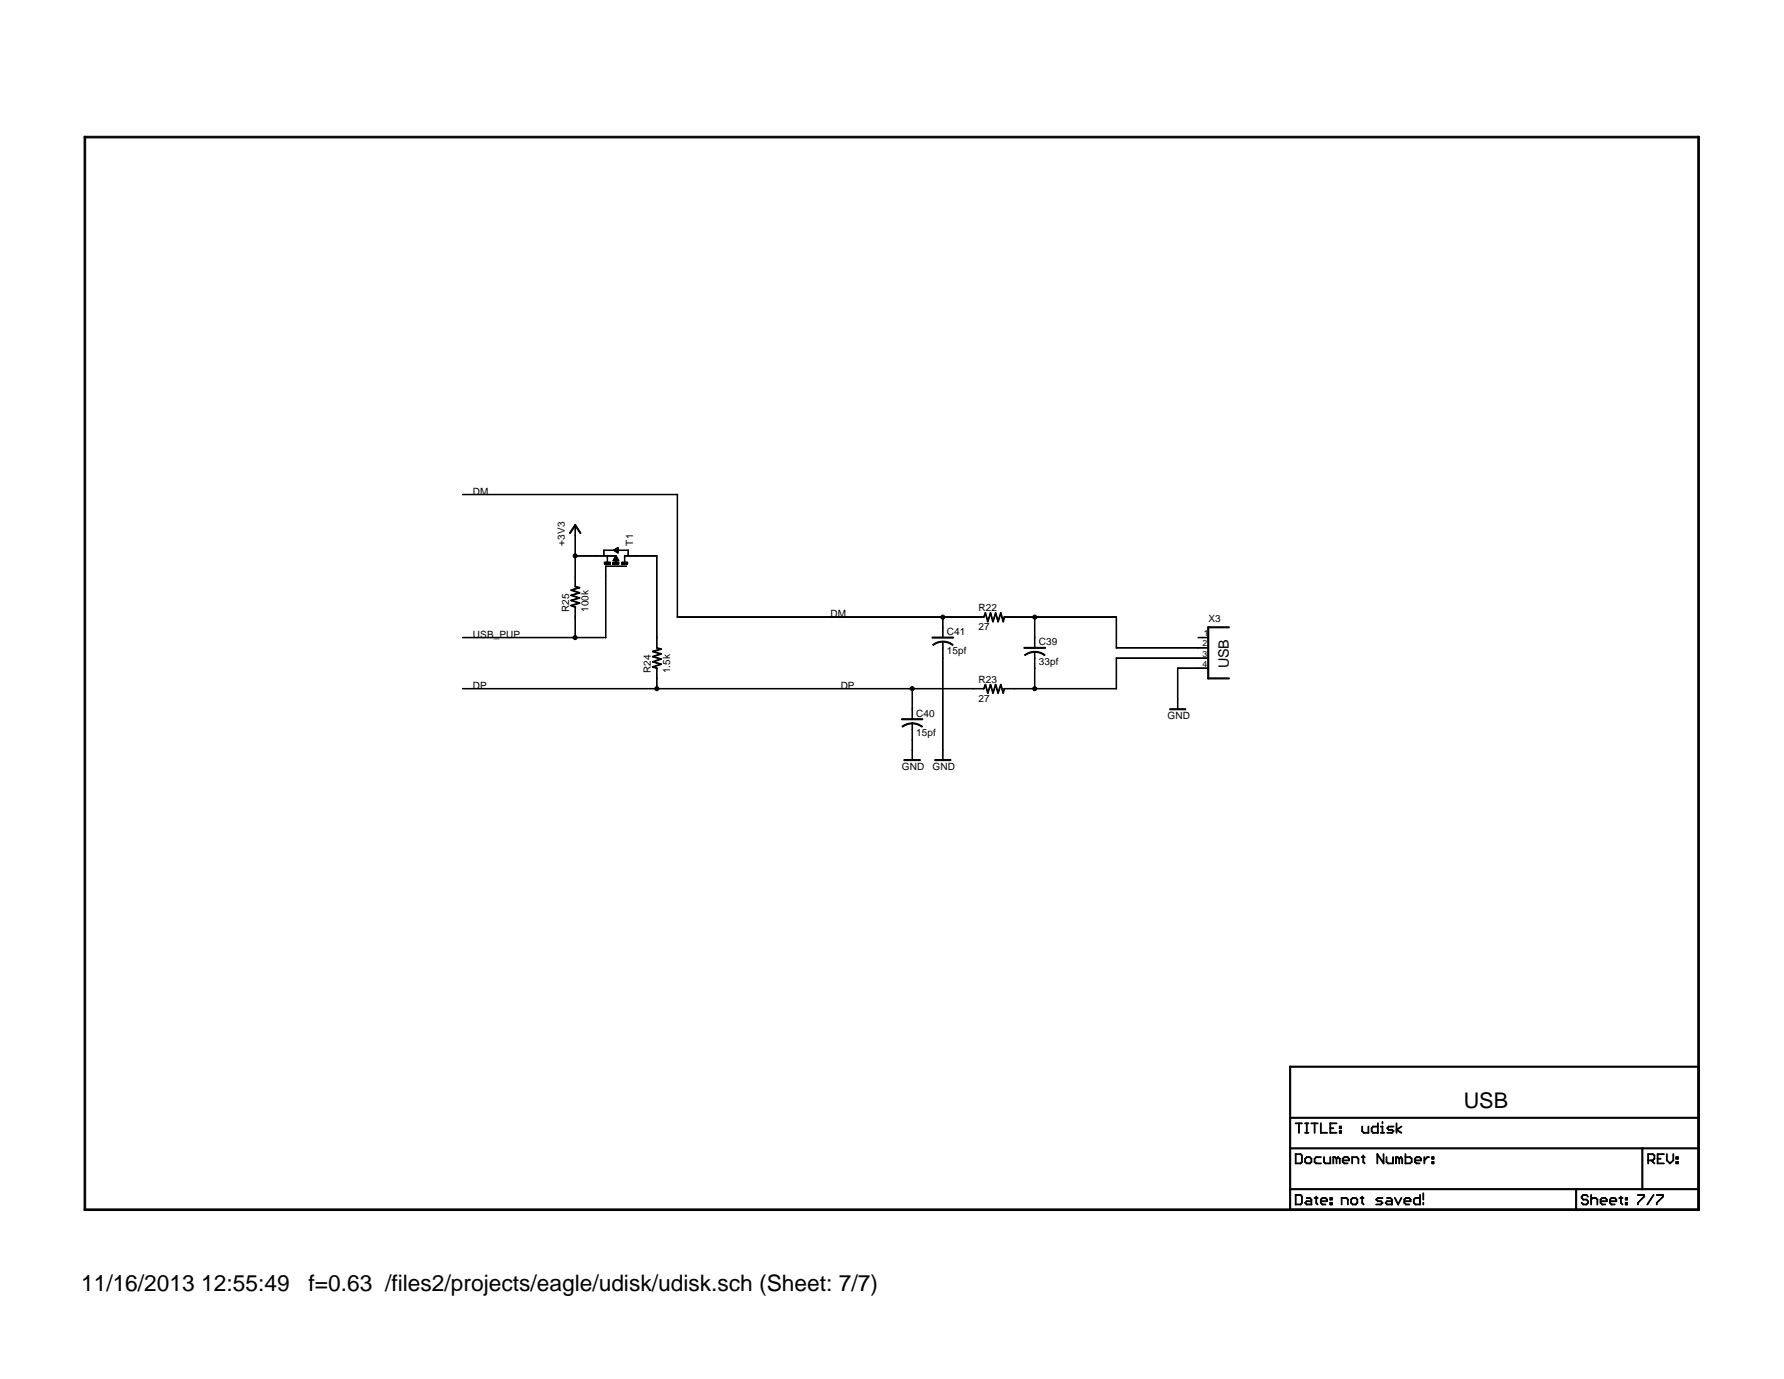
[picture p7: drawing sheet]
<svg xmlns="http://www.w3.org/2000/svg" width="279mm" height="216mm" viewBox="0 0 279 216" stroke-linecap="round" stroke-linejoin="round" font-family="sans-serif">
<defs><g id="words">
<g font-size="3.6">
<text x="12.7" y="202.2">11/16/2013 12:55:49</text>
<text x="48.3" y="202.2">f=0.63 /files2/projects/eagle/udisk/udisk.sch (Sheet: 7/7)</text>
</g>
<text font-size="3.4" x="229.2" y="173.4">USB</text>
<text font-size="2.2" x="192.4" y="104.6" transform="rotate(-90 192.4 104.6)">USB</text>
<g font-size="1.6">
<text x="74.1" y="77.4">DM</text>
<text x="88.5" y="85.4" transform="rotate(-90 88.5 85.4)">+3V3</text>
<text x="99.2" y="85.4" transform="rotate(-90 99.2 85.4)">T1</text>
<text x="89.1" y="95.8" transform="rotate(-90 89.1 95.8)">R25</text>
<text x="92.2" y="95.8" transform="rotate(-90 92.2 95.8)">100k</text>
<text x="153.3" y="95.7">R22</text>
<text x="74.1" y="99.8">USB_PUP</text>
<text x="130.1" y="96.6">DM</text>
<text x="148.3" y="99.4">C41</text>
<text x="153.3" y="98.7">27</text>
<text x="162.7" y="101">C39</text>
<text x="189.3" y="97.4">X3</text>
<text x="74.1" y="107.8">DP</text>
<text x="101.9" y="105.4" transform="rotate(-90 101.9 105.4)">R24</text>
<text x="105" y="105.4" transform="rotate(-90 105 105.4)">1.5k</text>
<text x="131.7" y="107.8">DP</text>
<text x="148.3" y="102.5">15pf</text>
<text x="153.3" y="106.9">R23</text>
<text x="162.7" y="104.1">33pf</text>
<text x="143.5" y="112.2">C40</text>
<text x="153.3" y="109.9">27</text>
<text x="182.9" y="112.6">GND</text>
<text x="143.5" y="115.3">15pf</text>
<text x="141.3" y="120.6">GND</text>
<text x="146.1" y="120.6">GND</text>
</g>
<g font-size="1.4">
<text x="188.3" y="101.2">2</text>
<text x="188.6" y="99.6">1</text>
<text x="188.3" y="104.4">4</text>
<text x="188.3" y="102.8">3</text>
</g>
</g></defs>
<g fill="#000">
<path d="M13.2 21.3h252.9v.2l-252.9 .1z" fill-rule="evenodd"/>
<path d="M72.5 77.4h33.6l-33.6 .1z" fill-rule="evenodd"/>
<path d="M90 82.2h.2l-1 1.3v-.1z" fill-rule="evenodd"/>
<path d="M90.1 87v3.3z" fill-rule="evenodd"/>
<path d="M90 83.8h.1v3.3z" fill-rule="evenodd"/>
<path d="M72.5 99.8h17.6l-17.6 .1z" fill-rule="evenodd"/>
<path d="M90.1 96.6v3.3z" fill-rule="evenodd"/>
<path d="M90 90.2h.1v1.7z" fill-rule="evenodd"/>
<path d="M90.1 95v1.6z" fill-rule="evenodd"/>
<path d="M90 82.2h.1v1.7z" fill-rule="evenodd"/>
<path d="M89.4 94.8l.8 .3z" fill-rule="evenodd"/>
<path d="M89.4 94.8l1.4-.4-1.3 .5z" fill-rule="evenodd"/>
<path d="M89.4 94l1.4 .5z" fill-rule="evenodd"/>
<path d="M89.4 94l1.4-.4-1.3 .5z" fill-rule="evenodd"/>
<path d="M89.4 93.2l1.4 .4z" fill-rule="evenodd"/>
<path d="M89.4 93.1l1.4-.3-1.3 .5z" fill-rule="evenodd"/>
<path d="M89.4 92.4l1.4 .4z" fill-rule="evenodd"/>
<path d="M89.4 92.4l1.4-.4-1.3 .5z" fill-rule="evenodd"/>
<path d="M90.1 91.8l.7 .2-.7-.1z" fill-rule="evenodd"/>
<path d="M90.1 82.1l.9 1.3-.1 .1-.9-1.3z" fill-rule="evenodd"/>
<path d="M90.1 87l3.2 .1h-3.2z" fill-rule="evenodd"/>
<path d="M94.5 86.1h.1v1z" fill-rule="evenodd"/>
<path d="M94.6 88h1v.3h-1z" fill-rule="evenodd"/>
<path d="M90.1 99.8h4.8l-4.8 .1z" fill-rule="evenodd"/>
<path d="M94.8 90.2h.1v9.7z" fill-rule="evenodd"/>
<path d="M93.2 87l1.7 .1z" fill-rule="evenodd"/>
<path d="M94.8 88.6h.1v1.7z" fill-rule="evenodd"/>
<path d="M95.1 87v1z" fill-rule="evenodd"/>
<path d="M94.9 87l.3 .1h-.3z" fill-rule="evenodd"/>
<path d="M96 88h1v.3h-1z" fill-rule="evenodd"/>
<path d="M96.5 87.1l-.5 .7z" fill-rule="evenodd"/>
<path d="M94.5 86.1l1.7 .1z" fill-rule="evenodd"/>
<path d="M96.5 87v1.1z" fill-rule="evenodd"/>
<path d="M95.1 87l1.4 .1h-1.4z" fill-rule="evenodd"/>
<path d="M96.4 87.1l.2 .1z" fill-rule="evenodd"/>
<path d="M96.3 87.3h.3z" fill-rule="evenodd"/>
<path d="M96.4 87.2h.2z" fill-rule="evenodd"/>
<path d="M96.3 87.3l.3 .1z" fill-rule="evenodd"/>
<path d="M96.2 87.4h.5l-.5 .1z" fill-rule="evenodd"/>
<path d="M96.2 87.4l.5 .1z" fill-rule="evenodd"/>
<path d="M96.2 87.5l.6 .1z" fill-rule="evenodd"/>
<path d="M96.1 87.6h.7z" fill-rule="evenodd"/>
<path d="M96.1 86.1l.7 .4z" fill-rule="evenodd"/>
<path d="M96.7 85.7h.1v.9z" fill-rule="evenodd"/>
<path d="M96.1 86.1l.7-.4-.6 .5z" fill-rule="evenodd"/>
<path d="M96.7 86.5h.1z" fill-rule="evenodd"/>
<path d="M96.6 86.4l.2 .1h-.2z" fill-rule="evenodd"/>
<path d="M96.5 86.4h.3z" fill-rule="evenodd"/>
<path d="M96.4 86.3h.4z" fill-rule="evenodd"/>
<path d="M96.3 86.2l.5 .1h-.5z" fill-rule="evenodd"/>
<path d="M96.2 86.2h.6z" fill-rule="evenodd"/>
<path d="M96.1 86.1l.7 .1z" fill-rule="evenodd"/>
<path d="M96.2 86l.6 .1h-.6z" fill-rule="evenodd"/>
<path d="M96.4 86h.4z" fill-rule="evenodd"/>
<path d="M96.5 85.9l.3 .1h-.3z" fill-rule="evenodd"/>
<path d="M96.6 85.9h.2h-.2z" fill-rule="evenodd"/>
<path d="M96.6 85.8h.2z" fill-rule="evenodd"/>
<path d="M96.1 87.7h.8z" fill-rule="evenodd"/>
<path d="M96 87.7l.9 .1h-.9z" fill-rule="evenodd"/>
<path d="M96.5 87.1l.4 .7z" fill-rule="evenodd"/>
<path d="M96.1 87.7h.8l-.8 .1z" fill-rule="evenodd"/>
<path d="M97.4 88h.9v.3h-.9z" fill-rule="evenodd"/>
<path d="M97.8 87v1z" fill-rule="evenodd"/>
<path d="M94.8 88.6l3.3 .1z" fill-rule="evenodd"/>
<path d="M97.8 87l.3 .1h-.3z" fill-rule="evenodd"/>
<path d="M98.3 86.1h.1v1z" fill-rule="evenodd"/>
<path d="M96.7 86.1l1.7 .1z" fill-rule="evenodd"/>
<path d="M98 87l1.7 .1z" fill-rule="evenodd"/>
<path d="M99.6 87l3.3 .1z" fill-rule="evenodd"/>
<path d="M102.8 87h.1v12.9z" fill-rule="evenodd"/>
<path d="M106.1 77.4v19.2z" fill-rule="evenodd"/>
<path d="M147.6 96.6h.1v1.7z" fill-rule="evenodd"/>
<path d="M106.1 96.6h41.6h-41.6z" fill-rule="evenodd"/>
<path d="M147.6 98.2h.1v1.7z" fill-rule="evenodd"/>
<path d="M146 99.8l3.3-.1 .1 .2h-3.4z" fill-rule="evenodd"/>
<path d="M147.6 96.6h4.9z" fill-rule="evenodd"/>
<path d="M152.4 96.6h1.7z" fill-rule="evenodd"/>
<path d="M154.3 95.9l.1 .1-.4 .7z" fill-rule="evenodd"/>
<path d="M155.1 95.9l.1 .1-.5 1.4z" fill-rule="evenodd"/>
<path d="M154.3 95.9l.4 1.5z" fill-rule="evenodd"/>
<path d="M155.9 95.9l.1 .1-.5 1.4z" fill-rule="evenodd"/>
<path d="M155.1 96h.1l.3 1.4z" fill-rule="evenodd"/>
<path d="M156.7 95.9l.1 .1-.5 1.4z" fill-rule="evenodd"/>
<path d="M155.9 96h.1l.3 1.4z" fill-rule="evenodd"/>
<path d="M157.2 96.6h.2l-.3 .8z" fill-rule="evenodd"/>
<path d="M156.7 95.9l.4 1.5z" fill-rule="evenodd"/>
<path d="M157.3 96.6h1.6h-1.6z" fill-rule="evenodd"/>
<path d="M158.9 96.6h3.2h-3.2z" fill-rule="evenodd"/>
<path d="M162 96.6h.1v3.3z" fill-rule="evenodd"/>
<path d="M162 96.6h12.9z" fill-rule="evenodd"/>
<path d="M187.6 99.8h1.7l-1.7 .1z" fill-rule="evenodd"/>
<path d="M189.2 98.1h3.3v.1l-3.3 .1z" fill-rule="evenodd"/>
<path d="M72.5 107.8h30.4l-30.4 .1z" fill-rule="evenodd"/>
<path d="M102.8 106.2h.1v1.7z" fill-rule="evenodd"/>
<path d="M102.9 99.8v1.7z" fill-rule="evenodd"/>
<path d="M102.8 104.6h.1v1.7z" fill-rule="evenodd"/>
<path d="M102.2 104.4l.8 .3z" fill-rule="evenodd"/>
<path d="M102.2 104.4l1.4-.4-1.3 .5z" fill-rule="evenodd"/>
<path d="M102.2 103.6l1.4 .4z" fill-rule="evenodd"/>
<path d="M102.2 103.6l1.4-.4-1.3 .5z" fill-rule="evenodd"/>
<path d="M102.2 102.8l1.4 .4z" fill-rule="evenodd"/>
<path d="M102.2 102.8l1.4-.4-1.3 .5z" fill-rule="evenodd"/>
<path d="M102.2 102l1.4 .4z" fill-rule="evenodd"/>
<path d="M102.2 101.9l1.4-.3-1.3 .5z" fill-rule="evenodd"/>
<path d="M102.8 101.4l.8 .2z" fill-rule="evenodd"/>
<path d="M141.3 113.7l.7-.4 .9-.1v.1l-.8 .2-.7 .3z" fill-rule="evenodd"/>
<path d="M142.8 115.8h.1v1.7z" fill-rule="evenodd"/>
<path d="M102.8 107.8h40.1z" fill-rule="evenodd"/>
<path d="M142.8 107.8h.1v3.3z" fill-rule="evenodd"/>
<path d="M142.8 113.2h.1v1.1z" fill-rule="evenodd"/>
<path d="M142.8 111h.1v1.6z" fill-rule="evenodd"/>
<path d="M142.8 114.2h.1v1.7z" fill-rule="evenodd"/>
<path d="M142.8 117.4h.1v1.6z" fill-rule="evenodd"/>
<path d="M141.6 119l2.5-.1v.1l-2.5 .1z" fill-rule="evenodd"/>
<path d="M142.9 113.2l.8 .1 .8 .4-.1 .2-.7-.4-.8-.2z" fill-rule="evenodd"/>
<path d="M141.2 112.6l3.3-.1v.1l-3.3 .1z" fill-rule="evenodd"/>
<path d="M146.1 100.9l.7-.4 .9-.1v.1l-.8 .2-.7 .4z" fill-rule="evenodd"/>
<path d="M147.6 103h.1v14.5z" fill-rule="evenodd"/>
<path d="M147.6 100.4h.1v1.1z" fill-rule="evenodd"/>
<path d="M147.6 101.4h.1v1.7z" fill-rule="evenodd"/>
<path d="M147.6 117.4h.1v1.6z" fill-rule="evenodd"/>
<path d="M146.4 119l2.5-.1v.1l-2.5 .1z" fill-rule="evenodd"/>
<path d="M147.7 100.4l.8 .1 .8 .4-.1 .2-.7-.4-.8-.2z" fill-rule="evenodd"/>
<path d="M142.8 107.8h9.7z" fill-rule="evenodd"/>
<path d="M152.4 107.8h1.7z" fill-rule="evenodd"/>
<path d="M154.3 107.1l.1 .1-.4 .7z" fill-rule="evenodd"/>
<path d="M155.1 107.2h.1l-.5 1.3z" fill-rule="evenodd"/>
<path d="M154.3 107.1l.4 1.4z" fill-rule="evenodd"/>
<path d="M155.9 107.2h.1l-.5 1.3z" fill-rule="evenodd"/>
<path d="M155.1 107.1l.4 1.4z" fill-rule="evenodd"/>
<path d="M156.7 107.2h.1l-.5 1.3z" fill-rule="evenodd"/>
<path d="M155.9 107.2h.1l.3 1.3z" fill-rule="evenodd"/>
<path d="M157.2 107.8l.2 .1-.3 .6z" fill-rule="evenodd"/>
<path d="M156.7 107.1l.4 1.4z" fill-rule="evenodd"/>
<path d="M157.3 107.8h1.6l-1.6 .1z" fill-rule="evenodd"/>
<path d="M160.5 102.5l.7-.4 .9-.1v.1l-.8 .2-.7 .4z" fill-rule="evenodd"/>
<path d="M158.9 107.8h3.2l-3.2 .1z" fill-rule="evenodd"/>
<path d="M162 104.6h.1v3.3z" fill-rule="evenodd"/>
<path d="M162 102h.1v1.1z" fill-rule="evenodd"/>
<path d="M162 99.8h.1v1.7z" fill-rule="evenodd"/>
<path d="M162 103h.1v1.6z" fill-rule="evenodd"/>
<path d="M162.1 102l.8 .1 .8 .4-.1 .2-.7-.4-.8-.2z" fill-rule="evenodd"/>
<path d="M160.4 101.4l3.3-.1v.2h-3.3z" fill-rule="evenodd"/>
<path d="M174.8 96.6l.1 4.9z" fill-rule="evenodd"/>
<path d="M174.8 103l.1 4.9z" fill-rule="evenodd"/>
<path d="M162 107.8h12.9z" fill-rule="evenodd"/>
<path d="M184.4 104.6h.1v4.9z" fill-rule="evenodd"/>
<path d="M184.4 109.4h.1v1.7z" fill-rule="evenodd"/>
<path d="M183.2 111h2.5v.1h-2.5z" fill-rule="evenodd"/>
<path d="M174.8 101.4h12.9z" fill-rule="evenodd"/>
<path d="M184.4 104.6h3.3z" fill-rule="evenodd"/>
<path d="M174.8 103l12.9 .1h-12.9z" fill-rule="evenodd"/>
<path d="M187.6 101.4h1.7z" fill-rule="evenodd"/>
<path d="M187.6 103l1.7 .1h-1.7z" fill-rule="evenodd"/>
<path d="M187.6 104.6h1.7h-1.7z" fill-rule="evenodd"/>
<path d="M189.2 98.1l.1 .1v8.1l-.2-.1z" fill-rule="evenodd"/>
<path d="M189.2 106.1h3.3v.1l-3.3 .1z" fill-rule="evenodd"/>
<path d="M202 174.9l.1 .1v4.9l-.1-.1z" fill-rule="evenodd"/>
<path d="M202 166.9l.1 .1v8.1l-.1-.1z" fill-rule="evenodd"/>
<path d="M203.4 175.8h.1v1.6h-.1z" fill-rule="evenodd"/>
<path d="M202.9 175.8h1l.1 .1h-1.1z" fill-rule="evenodd"/>
<path d="M204.6 175.8h.1v1.6h-.1z" fill-rule="evenodd"/>
<path d="M204.3 177.3h.6l.1 .1h-.6z" fill-rule="evenodd"/>
<path d="M204.3 175.8h.6l.1 .1h-.6z" fill-rule="evenodd"/>
<path d="M205.8 175.8h.2l-.1 1.6h-.1z" fill-rule="evenodd"/>
<path d="M205.4 175.8h1v.1h-1z" fill-rule="evenodd"/>
<path d="M206.8 175.8h.1v1.6h-.1z" fill-rule="evenodd"/>
<path d="M206.8 177.3h1.1v.1h-1.1z" fill-rule="evenodd"/>
<path d="M208.3 175.8h.1v1.6h-.1z" fill-rule="evenodd"/>
<path d="M208.3 176.6h.5l.1 .1h-.6z" fill-rule="evenodd"/>
<path d="M208.3 175.8h1l.1 .1h-1.1z" fill-rule="evenodd"/>
<path d="M208.3 177.3h1l.1 .1h-1.1z" fill-rule="evenodd"/>
<path d="M209.8 176.3l.1 .1v.3h-.1z" fill-rule="evenodd"/>
<path d="M209.8 177l.1 .1v.3h-.1z" fill-rule="evenodd"/>
<path d="M209.8 176.3l.3 .1h-.3z" fill-rule="evenodd"/>
<path d="M210 176.4h.1v.3z" fill-rule="evenodd"/>
<path d="M209.8 176.6l.3 .1h-.3z" fill-rule="evenodd"/>
<path d="M209.8 177l.3 .1-.3 .1z" fill-rule="evenodd"/>
<path d="M210 177l.1 .1v.3h-.1z" fill-rule="evenodd"/>
<path d="M209.8 177.3l.3 .1h-.3z" fill-rule="evenodd"/>
<path d="M213.3 176.4h.1v.8l-.1-.1z" fill-rule="evenodd"/>
<path d="M213.3 177.1l.1-.1 .3 .4h-.1z" fill-rule="evenodd"/>
<path d="M213.5 177.3h.8l.1 .1h-.8z" fill-rule="evenodd"/>
<path d="M214.2 176.4h.2l-.1 1h-.1z" fill-rule="evenodd"/>
<path d="M215 176.3l.1 .1-.3 .3z" fill-rule="evenodd"/>
<path d="M214.8 176.6h.1l-.1 .6v-.1z" fill-rule="evenodd"/>
<path d="M214.8 177l.3 .3v.1l-.3-.3z" fill-rule="evenodd"/>
<path d="M215.8 175.8h.1l-.1 1.6h-.1z" fill-rule="evenodd"/>
<path d="M215 177.3h.8l.1 .1h-.9z" fill-rule="evenodd"/>
<path d="M215 176.4l.8-.1 .1 .1h-.9z" fill-rule="evenodd"/>
<path d="M216.2 176.4l.3-.1 .1 .1h-.4z" fill-rule="evenodd"/>
<path d="M216.4 176.4h.2l-.1 1h-.1z" fill-rule="evenodd"/>
<path d="M216.5 175.6h.1l-.1 .3h-.1z" fill-rule="evenodd"/>
<path d="M216.2 177.3h.6v.1h-.6z" fill-rule="evenodd"/>
<path d="M217.4 176.3l.2 .1-.4 .3z" fill-rule="evenodd"/>
<path d="M217.2 176.6h.1l.2 .4z" fill-rule="evenodd"/>
<path d="M217.2 177.3h.8l.1 .1h-.9z" fill-rule="evenodd"/>
<path d="M217.4 176.9l.6-.1 .1 .1-.6 .1z" fill-rule="evenodd"/>
<path d="M218.2 177l.1 .1-.3 .3-.1-.1z" fill-rule="evenodd"/>
<path d="M218 176.8l.3 .3-.3-.2z" fill-rule="evenodd"/>
<path d="M217.4 176.4l.9-.1v.1h-.8z" fill-rule="evenodd"/>
<path d="M218.7 175.8h.1l-.1 1.6z" fill-rule="evenodd"/>
<path d="M218.7 176.9l.8 .5z" fill-rule="evenodd"/>
<path d="M218.7 176.9l.8-.5-.8 .6z" fill-rule="evenodd"/>
<path d="M202 179.7h55.3v.1l-55.3 .1z" fill-rule="evenodd"/>
<path d="M257.2 179.7h8.9v.1l-8.9 .1z" fill-rule="evenodd"/>
<path d="M202 166.9h64.1v.1l-64.1 .1z" fill-rule="evenodd"/>
<path d="M266 166.9l.1 .1v8.1l-.2-.1z" fill-rule="evenodd"/>
<path d="M202 174.9h64.1v.1l-64.1 .1z" fill-rule="evenodd"/>
<path d="M266 174.9l.1 .1v4.9l-.2-.1z" fill-rule="evenodd"/>
<path d="M13.2 21.3l.2 .1-.1 168.1h-.1z" fill-rule="evenodd"/>
<path d="M202 186.1h.1v3.4l-.1-.1z" fill-rule="evenodd"/>
<path d="M202 179.7l.1 .1v6.5l-.1-.1z" fill-rule="evenodd"/>
<path d="M202.9 187l.1 .1v1.5h-.1z" fill-rule="evenodd"/>
<path d="M202.9 180.6l.1 .1v1.5h-.1z" fill-rule="evenodd"/>
<path d="M203.9 181.9l.1 .1-.3 .2-.1-.1z" fill-rule="evenodd"/>
<path d="M203.9 188.3h.1l-.3 .3z" fill-rule="evenodd"/>
<path d="M202.9 188.5h.8v.1h-.8z" fill-rule="evenodd"/>
<path d="M202.9 187h.8v.1l-.8 .1z" fill-rule="evenodd"/>
<path d="M202.9 182.1h.8v.1h-.8z" fill-rule="evenodd"/>
<path d="M202.9 180.6h.8v.1l-.8 .1z" fill-rule="evenodd"/>
<path d="M203.8 187.3h.2l-.1 1.1-.1-.1z" fill-rule="evenodd"/>
<path d="M203.7 187l.3 .3-.1 .1-.3-.3z" fill-rule="evenodd"/>
<path d="M203.8 180.9h.2l-.1 1.1h-.1z" fill-rule="evenodd"/>
<path d="M203.7 180.6l.3 .3-.1 .1-.3-.3z" fill-rule="evenodd"/>
<path d="M204.4 181.4h.1l-.1 .6h-.1z" fill-rule="evenodd"/>
<path d="M204.3 188.3h.1l.3 .3h-.1z" fill-rule="evenodd"/>
<path d="M204.3 188.3l.3-.3h.1l-.3 .4z" fill-rule="evenodd"/>
<path d="M204.4 181.4l.2-.3h.1l-.3 .4z" fill-rule="evenodd"/>
<path d="M204.3 181.9h.1l.3 .3h-.1z" fill-rule="evenodd"/>
<path d="M204.6 187.5h.6v.1h-.6z" fill-rule="evenodd"/>
<path d="M204.6 182.1h.6v.1h-.6z" fill-rule="evenodd"/>
<path d="M204.6 181.1h.6v.1h-.6z" fill-rule="evenodd"/>
<path d="M205.1 187.5l.3 .3v.1l-.3-.3z" fill-rule="evenodd"/>
<path d="M205.3 187.8h.1v.8h-.1z" fill-rule="evenodd"/>
<path d="M204.6 188.5h.8v.1h-.8z" fill-rule="evenodd"/>
<path d="M204.6 188h.8v.1h-.8z" fill-rule="evenodd"/>
<path d="M205.1 182.1l.3-.2-.3 .3z" fill-rule="evenodd"/>
<path d="M205.4 181.4v.6h-.1z" fill-rule="evenodd"/>
<path d="M205.1 181.1l.3 .3v.1l-.3-.3z" fill-rule="evenodd"/>
<path d="M205.8 181.4h.2l-.1 .6h-.1z" fill-rule="evenodd"/>
<path d="M206.1 187.3h.1v1.1l-.1-.1z" fill-rule="evenodd"/>
<path d="M205.8 181.4l.3-.3h.1l-.3 .4z" fill-rule="evenodd"/>
<path d="M205.8 181.9h.1l.3 .3h-.1z" fill-rule="evenodd"/>
<path d="M206.1 188.3h.1l.2 .3h-.1z" fill-rule="evenodd"/>
<path d="M205.8 187.5h.6v.1h-.5z" fill-rule="evenodd"/>
<path d="M206.8 187.8h.1v.6l-.1-.1z" fill-rule="evenodd"/>
<path d="M206.1 181.1h.8v.1h-.8z" fill-rule="evenodd"/>
<path d="M206.1 182.1h.8v.1h-.8z" fill-rule="evenodd"/>
<path d="M206.8 188.3l.4 .2-.1 .1-.3-.3z" fill-rule="evenodd"/>
<path d="M207.1 187.5l.1 .1-.4 .3v-.1z" fill-rule="evenodd"/>
<path d="M207.3 181.1h.1v.9h-.1z" fill-rule="evenodd"/>
<path d="M207.1 188.5h.5v.1h-.5z" fill-rule="evenodd"/>
<path d="M207.1 187.5h.5v.1h-.5z" fill-rule="evenodd"/>
<path d="M207.3 181.9h.1l.2 .3z" fill-rule="evenodd"/>
<path d="M207.5 187.5h.1l.3 .3-.1 .1z" fill-rule="evenodd"/>
<path d="M207.8 187.8h.1v.3z" fill-rule="evenodd"/>
<path d="M206.8 188h1.1v.1h-1.1z" fill-rule="evenodd"/>
<path d="M208.3 187.5h.1v.4z" fill-rule="evenodd"/>
<path d="M208.3 188.3h.1v.3z" fill-rule="evenodd"/>
<path d="M207.5 182.1h.9v.1h-.8z" fill-rule="evenodd"/>
<path d="M208.3 181.1h.1v1.1h-.1z" fill-rule="evenodd"/>
<path d="M208.3 187.5h.3l.1 .1h-.4z" fill-rule="evenodd"/>
<path d="M208.6 187.5h.1l-.1 .4-.1-.1z" fill-rule="evenodd"/>
<path d="M208.3 187.8l.3-.1 .1 .1-.4 .1z" fill-rule="evenodd"/>
<path d="M208.3 188.3h.3h.1l-.4 .1z" fill-rule="evenodd"/>
<path d="M208.6 188.3h.1l-.1 .3h-.1z" fill-rule="evenodd"/>
<path d="M208.3 188.5h.3l.1 .1h-.4z" fill-rule="evenodd"/>
<path d="M208.8 181.1h.1l-.1 1.1h-.1z" fill-rule="evenodd"/>
<path d="M208.8 181.1l.3 .1h-.3z" fill-rule="evenodd"/>
<path d="M209 181.1l.4 .3-.1 .1-.3-.3z" fill-rule="evenodd"/>
<path d="M209.3 181.4h.1l-.1 .8z" fill-rule="evenodd"/>
<path d="M209.3 181.4l.2-.3h.1l-.3 .4z" fill-rule="evenodd"/>
<path d="M209.5 181.1h.1l.3 .3-.1 .1z" fill-rule="evenodd"/>
<path d="M209.8 181.4h.1v.8h-.1z" fill-rule="evenodd"/>
<path d="M210.1 187.5h.1l-.1 1.1z" fill-rule="evenodd"/>
<path d="M210.3 181.4h.1l-.1 .6h-.1z" fill-rule="evenodd"/>
<path d="M210.2 181.9h.1l.3 .3h-.1z" fill-rule="evenodd"/>
<path d="M210.5 181.1l.1 .1-.3 .3-.1-.1z" fill-rule="evenodd"/>
<path d="M210.1 187.5h.8v.1h-.8z" fill-rule="evenodd"/>
<path d="M210.5 182.1h.6v.1h-.6z" fill-rule="evenodd"/>
<path d="M210.5 181.1h.6v.1h-.6z" fill-rule="evenodd"/>
<path d="M210.9 187.5l.3 .3-.1 .1-.3-.3z" fill-rule="evenodd"/>
<path d="M211 187.8h.2l-.1 .8h-.1z" fill-rule="evenodd"/>
<path d="M211 181.1h.1l.2 .4z" fill-rule="evenodd"/>
<path d="M211.2 181.4h.1v.3h-.1z" fill-rule="evenodd"/>
<path d="M210.2 181.6h1.1v.1h-1z" fill-rule="evenodd"/>
<path d="M211.5 187.8h.2l-.1 .6-.1-.1z" fill-rule="evenodd"/>
<path d="M211.7 181.1h.1v1.1h-.1z" fill-rule="evenodd"/>
<path d="M211.5 187.8l.3-.3h.1l-.3 .4z" fill-rule="evenodd"/>
<path d="M211.5 188.3h.1l.3 .3h-.1z" fill-rule="evenodd"/>
<path d="M212.6 188.3l-.3 .3v-.1z" fill-rule="evenodd"/>
<path d="M211.8 188.5h.5l.1 .1h-.6z" fill-rule="evenodd"/>
<path d="M211.8 187.5h.5l.1 .1h-.6z" fill-rule="evenodd"/>
<path d="M211.7 181.1h.8l.1 .1h-.9z" fill-rule="evenodd"/>
<path d="M212.5 187.8h.1v.6l-.1-.1z" fill-rule="evenodd"/>
<path d="M212.3 187.5l.3 .3v.1l-.3-.3z" fill-rule="evenodd"/>
<path d="M212.5 181.1l.3 .3v.1l-.4-.3z" fill-rule="evenodd"/>
<path d="M212.7 181.4h.1v.8h-.1z" fill-rule="evenodd"/>
<path d="M213.3 187.3h.1v1.1l-.1-.1z" fill-rule="evenodd"/>
<path d="M213.5 180.8l.1 .1-.1 1.1h-.1z" fill-rule="evenodd"/>
<path d="M213.3 188.3h.1l.2 .3z" fill-rule="evenodd"/>
<path d="M213.1 187.5h.5v.1h-.5z" fill-rule="evenodd"/>
<path d="M213.4 181.9h.1l.3 .3h-.1z" fill-rule="evenodd"/>
<path d="M213.2 181.1h.5l.1 .1h-.6z" fill-rule="evenodd"/>
<path d="M215.6 180.7h.2l-.1 1.5h-.1z" fill-rule="evenodd"/>
<path d="M215.5 187.8l.1-.1 .3 .4h-.1z" fill-rule="evenodd"/>
<path d="M215.5 187.8l.3-.3h.1l-.3 .4z" fill-rule="evenodd"/>
<path d="M216.5 188.3h.1l-.4 .3v-.1z" fill-rule="evenodd"/>
<path d="M215.5 188.5h.8v.1h-.8z" fill-rule="evenodd"/>
<path d="M215.7 188h.6v.1h-.5z" fill-rule="evenodd"/>
<path d="M216.2 188h.1l.3 .3-.1 .1z" fill-rule="evenodd"/>
<path d="M215.8 187.5h.7l.1 .1h-.8z" fill-rule="evenodd"/>
<path d="M215.6 180.7h.2l.9 1.5z" fill-rule="evenodd"/>
<path d="M216.6 180.7h.1v1.5h-.1z" fill-rule="evenodd"/>
<path d="M217.2 188l.1 .1-.3 .3z" fill-rule="evenodd"/>
<path d="M217.1 181.1h.1v.9h-.1z" fill-rule="evenodd"/>
<path d="M217 188.3l.3 .3-.3-.3z" fill-rule="evenodd"/>
<path d="M217.1 181.9h.1l.3 .3h-.1z" fill-rule="evenodd"/>
<path d="M217.2 187.5h.6v.1h-.6z" fill-rule="evenodd"/>
<path d="M217.7 187.5h.1l.3 .3-.1 .1z" fill-rule="evenodd"/>
<path d="M217.9 187.8h.2l-.1 .8h-.1z" fill-rule="evenodd"/>
<path d="M217.2 188.5h.8l.1 .1h-.9z" fill-rule="evenodd"/>
<path d="M217.2 188h.8l.1 .1h-.9z" fill-rule="evenodd"/>
<path d="M217.3 182.1h.9v.1h-.8z" fill-rule="evenodd"/>
<path d="M218.1 181.1h.1v1.1h-.1z" fill-rule="evenodd"/>
<path d="M218.6 181.1h.1v1.1h-.1z" fill-rule="evenodd"/>
<path d="M218.6 181.1l.3 .1h-.3z" fill-rule="evenodd"/>
<path d="M219.5 187.5v.1l-.6 1z" fill-rule="evenodd"/>
<path d="M218.4 187.5l.6 1.1z" fill-rule="evenodd"/>
<path d="M218.9 181.1l.3 .3v.1l-.4-.3z" fill-rule="evenodd"/>
<path d="M219.1 181.4h.1v.8h-.1z" fill-rule="evenodd"/>
<path d="M219.1 181.4l.3-.3h.1l-.3 .4z" fill-rule="evenodd"/>
<path d="M219.4 181.1l.3 .3-.1 .1-.3-.3z" fill-rule="evenodd"/>
<path d="M219.6 181.4h.1l-.1 .8h-.1z" fill-rule="evenodd"/>
<path d="M219.9 187.8h.1v.6l-.1-.1z" fill-rule="evenodd"/>
<path d="M220 180.7h.2l-.1 1.5h-.1z" fill-rule="evenodd"/>
<path d="M219.9 188.3h.1l.3 .3h-.1z" fill-rule="evenodd"/>
<path d="M219.9 187.8l.3-.3h.1l-.3 .4z" fill-rule="evenodd"/>
<path d="M220.2 188.5h.5l.1 .1h-.6z" fill-rule="evenodd"/>
<path d="M220.2 187.5h.5l.1 .1h-.6z" fill-rule="evenodd"/>
<path d="M220 182.1h.9v.1h-.8z" fill-rule="evenodd"/>
<path d="M220 181.1h.9v.1h-.8z" fill-rule="evenodd"/>
<path d="M220.6 187.5h.2l.1 .4z" fill-rule="evenodd"/>
<path d="M220.9 187.8h.1l-.1 .3z" fill-rule="evenodd"/>
<path d="M219.9 188h1l.1 .1h-1.1z" fill-rule="evenodd"/>
<path d="M220.8 182.1l.3-.2-.2 .3z" fill-rule="evenodd"/>
<path d="M221.1 181.4v.6h-.1z" fill-rule="evenodd"/>
<path d="M220.8 181.1h.1l.2 .3v.1z" fill-rule="evenodd"/>
<path d="M221.4 187.8h.1v.6l-.1-.1z" fill-rule="evenodd"/>
<path d="M221.5 181.4h.2l-.1 .6h-.1z" fill-rule="evenodd"/>
<path d="M221.4 188.3h.1l.2 .3z" fill-rule="evenodd"/>
<path d="M221.4 187.8l.3-.3-.2 .4z" fill-rule="evenodd"/>
<path d="M221.5 181.9h.1l.3 .3h-.1z" fill-rule="evenodd"/>
<path d="M221.5 181.4l.3-.3h.1l-.3 .4z" fill-rule="evenodd"/>
<path d="M221.8 182.1h.5l.1 .1h-.6z" fill-rule="evenodd"/>
<path d="M221.8 181.1h.5l.1 .1h-.6z" fill-rule="evenodd"/>
<path d="M222.3 187.1h.2l-.1 1.5h-.1z" fill-rule="evenodd"/>
<path d="M221.7 188.5h.7l.1 .1h-.8z" fill-rule="evenodd"/>
<path d="M221.7 187.5h.7l.1 .1h-.8z" fill-rule="evenodd"/>
<path d="M222.3 181.1l.3 .3v.1l-.4-.3z" fill-rule="evenodd"/>
<path d="M222.5 181.4h.1v.3h-.1z" fill-rule="evenodd"/>
<path d="M221.5 181.6h1.1v.1h-1z" fill-rule="evenodd"/>
<path d="M222.9 188.3h.1l-.1 .3h-.1z" fill-rule="evenodd"/>
<path d="M222.9 186.8h.1l-.1 1.1-.1-.1z" fill-rule="evenodd"/>
<path d="M223.5 181.1l.1 .1-.6 .5v-.1z" fill-rule="evenodd"/>
<path d="M223 181.1h.1v1.1h-.1z" fill-rule="evenodd"/>
<path d="M223.5 181.1l.4 .1h-.4z" fill-rule="evenodd"/>
<path d="M224.3 181.1h.1l-.1 .4-.1-.1z" fill-rule="evenodd"/>
<path d="M224.2 181.9h.2l-.1 .3z" fill-rule="evenodd"/>
<path d="M224.3 181.1l.3 .1h-.3z" fill-rule="evenodd"/>
<path d="M224.5 181.1h.1l-.1 .4z" fill-rule="evenodd"/>
<path d="M224.3 181.4h.3l-.3 .1z" fill-rule="evenodd"/>
<path d="M224.2 181.9h.3l.1 .1h-.3z" fill-rule="evenodd"/>
<path d="M224.5 181.9h.1l-.1 .3z" fill-rule="evenodd"/>
<path d="M224.3 182.1l.3 .1h-.3z" fill-rule="evenodd"/>
<path d="M202 189.3h44.9v.1l-44.9 .1z" fill-rule="evenodd"/>
<path d="M202 186.1h44.9v.1l-44.9 .1z" fill-rule="evenodd"/>
<path d="M246.8 186.1h.1v3.4l-.1-.1z" fill-rule="evenodd"/>
<path d="M247.6 187.3h.2l-.1 .3z" fill-rule="evenodd"/>
<path d="M247.6 187.3l.3-.3 .1 .1-.3 .3z" fill-rule="evenodd"/>
<path d="M247.6 187.5h.1l.3 .3-.1 .1z" fill-rule="evenodd"/>
<path d="M247.6 188.3h.1l.3 .3h-.1z" fill-rule="evenodd"/>
<path d="M248.6 188.3h.2l-.4 .3z" fill-rule="evenodd"/>
<path d="M247.9 187.1l.6-.1v.1l-.6 .1z" fill-rule="evenodd"/>
<path d="M247.9 187.8l.6-.1v.1l-.6 .1z" fill-rule="evenodd"/>
<path d="M247.9 188.5h.6v.1h-.6z" fill-rule="evenodd"/>
<path d="M248.4 187l.4 .3-.1 .1-.3-.3z" fill-rule="evenodd"/>
<path d="M248.4 187.8h.1l.2 .3z" fill-rule="evenodd"/>
<path d="M248.6 188h.2l-.1 .4z" fill-rule="evenodd"/>
<path d="M249.1 187.1h.2l-.1 1.5h-.1z" fill-rule="evenodd"/>
<path d="M249.1 187.8l.3-.3h.1l-.3 .4z" fill-rule="evenodd"/>
<path d="M249.4 187.5h.5l.1 .1h-.6z" fill-rule="evenodd"/>
<path d="M249.9 187.5l.3 .3-.1 .1z" fill-rule="evenodd"/>
<path d="M250.1 187.8h.1v.8h-.1z" fill-rule="evenodd"/>
<path d="M250.6 187.8h.1v.6l-.1-.1z" fill-rule="evenodd"/>
<path d="M250.7 188.3l.3 .2v.1l-.4-.3z" fill-rule="evenodd"/>
<path d="M250.6 187.8l.3-.3h.1l-.3 .4z" fill-rule="evenodd"/>
<path d="M250.9 188.5h.5l.1 .1h-.6z" fill-rule="evenodd"/>
<path d="M250.9 187.5h.5l.1 .1h-.6z" fill-rule="evenodd"/>
<path d="M251.3 187.5h.1l.3 .3-.1 .1z" fill-rule="evenodd"/>
<path d="M251.6 187.8h.1v.3z" fill-rule="evenodd"/>
<path d="M250.6 188h1.1v.1h-1z" fill-rule="evenodd"/>
<path d="M252.3 187.5l.1 .1-.3 .3z" fill-rule="evenodd"/>
<path d="M252.1 187.8h.1v.6l-.1-.1z" fill-rule="evenodd"/>
<path d="M252.1 188.3h.1l.2 .3z" fill-rule="evenodd"/>
<path d="M252.3 188.5h.6v.1h-.6z" fill-rule="evenodd"/>
<path d="M252.3 187.5h.6v.1h-.6z" fill-rule="evenodd"/>
<path d="M252.8 187.5h.1l.3 .3-.1 .1z" fill-rule="evenodd"/>
<path d="M253.1 187.8h.1v.3z" fill-rule="evenodd"/>
<path d="M252.1 188h1.1v.1h-1.1z" fill-rule="evenodd"/>
<path d="M253.8 187.3h.1v1.1l-.1-.1z" fill-rule="evenodd"/>
<path d="M253.8 188.3h.1l.3 .3h-.1z" fill-rule="evenodd"/>
<path d="M253.6 187.5h.5l.1 .1h-.6z" fill-rule="evenodd"/>
<path d="M254.5 187.5h.2l-.1 .4z" fill-rule="evenodd"/>
<path d="M254.5 188.3h.2l-.1 .3z" fill-rule="evenodd"/>
<path d="M254.5 187.5h.4v.1h-.3z" fill-rule="evenodd"/>
<path d="M254.8 187.5h.1v.4l-.1-.1z" fill-rule="evenodd"/>
<path d="M254.5 187.8l.4-.1v.1l-.3 .1z" fill-rule="evenodd"/>
<path d="M254.5 188.3h.4l-.3 .1z" fill-rule="evenodd"/>
<path d="M254.8 188.3h.1v.3h-.1z" fill-rule="evenodd"/>
<path d="M254.5 188.5h.4v.1h-.3z" fill-rule="evenodd"/>
<path d="M256.5 188.3h.1l-.1 .3z" fill-rule="evenodd"/>
<path d="M246.8 186.1h10.5v.1l-10.5 .1z" fill-rule="evenodd"/>
<path d="M257.2 179.7l.1 .1v6.5l-.2-.1z" fill-rule="evenodd"/>
<path d="M256.5 187.1l1-.1 .1 .1-1.1 .1z" fill-rule="evenodd"/>
<path d="M257.5 187l.1 .1-.1 .3h-.1z" fill-rule="evenodd"/>
<path d="M257.5 187.3l.1 .1-1.1 1v-.1z" fill-rule="evenodd"/>
<path d="M258.9 187.1h.1l-1 1.5z" fill-rule="evenodd"/>
<path d="M258.1 180.6l.1 .1v1.5h-.1z" fill-rule="evenodd"/>
<path d="M258.1 180.6h.8v.1l-.8 .1z" fill-rule="evenodd"/>
<path d="M258.1 181.6h.8v.1h-.8z" fill-rule="evenodd"/>
<path d="M258.8 180.6l.4 .3-.4-.2z" fill-rule="evenodd"/>
<path d="M259 180.9h.2l-.1 .6-.1-.1z" fill-rule="evenodd"/>
<path d="M258.8 181.6l.3-.2h.1l-.3 .3z" fill-rule="evenodd"/>
<path d="M258.5 181.6h.1l.6 .6h-.1z" fill-rule="evenodd"/>
<path d="M259.4 188.3h.1v.3z" fill-rule="evenodd"/>
<path d="M259.6 180.6l.1 .1-.1 1.5h-.1z" fill-rule="evenodd"/>
<path d="M259.6 181.4h.5l-.5 .1z" fill-rule="evenodd"/>
<path d="M259.5 187h1v.1l-1 .1z" fill-rule="evenodd"/>
<path d="M260.4 187.1h.1v.3z" fill-rule="evenodd"/>
<path d="M259.4 188.3l1-1h.1l-1 1.1z" fill-rule="evenodd"/>
<path d="M259.6 180.6h1v.1l-1 .1z" fill-rule="evenodd"/>
<path d="M259.6 182.1h1v.1h-1z" fill-rule="evenodd"/>
<path d="M261 180.6l.1 .1v1h-.1z" fill-rule="evenodd"/>
<path d="M261 181.6h.1l.5 .6h-.1z" fill-rule="evenodd"/>
<path d="M261.5 182.1l.5-.5h.1l-.5 .6z" fill-rule="evenodd"/>
<path d="M262 180.6l.1 .1v1h-.1z" fill-rule="evenodd"/>
<path d="M262.5 181.1h.1v.4l-.1-.1z" fill-rule="evenodd"/>
<path d="M262.5 181.9h.1v.3z" fill-rule="evenodd"/>
<path d="M262.5 181.1l.3 .1h-.3z" fill-rule="evenodd"/>
<path d="M262.8 181.1v.4l-.1-.1z" fill-rule="evenodd"/>
<path d="M262.5 181.4h.3l-.3 .1z" fill-rule="evenodd"/>
<path d="M262.5 181.9h.3v.1h-.3z" fill-rule="evenodd"/>
<path d="M262.7 181.9h.1v.3z" fill-rule="evenodd"/>
<path d="M262.5 182.1l.3 .1h-.3z" fill-rule="evenodd"/>
<path d="M266 179.7l.1 .1v6.5l-.2-.1z" fill-rule="evenodd"/>
<path d="M246.8 189.4l19.3-.1v.1l-19.3 .1z" fill-rule="evenodd"/>
<path d="M257.2 186.1h8.9v.1l-8.9 .1z" fill-rule="evenodd"/>
<path d="M266 186.1h.1v3.4l-.2-.1z" fill-rule="evenodd"/>
<path d="M13.2 189.3h252.9v.2h-252.9z" fill-rule="evenodd"/>
<path d="M266 21.3l.1 .1v168.1h-.2z" fill-rule="evenodd"/>
<circle cx="90.1" cy="87" r=".32"/>
<circle cx="90.1" cy="99.8" r=".32"/>
<circle cx="147.7" cy="96.6" r=".32"/>
<circle cx="162.1" cy="96.6" r=".32"/>
<circle cx="102.9" cy="107.8" r=".32"/>
<circle cx="142.9" cy="107.8" r=".32"/>
<circle cx="162.1" cy="107.8" r=".32"/>
</g>
<g fill="none" stroke="#000" stroke-width=".16">
<path d="M13.2 21.3h252.9v.2l-252.9 .1zM13.2 21.3l.2 .1-.1 168.1h-.1zM266 21.3l.1 .1v168.1h-.2zM72.4 77.4h33.7zM106.1 77.4v19.2zM72.5 99.8h17.6l-17.6 .1zM89.4 94.8l.8 .3zM89.4 94.8l1.4-.4-1.3 .5zM89.4 94l1.4 .5zM89.4 93.2l1.4 .4zM89.4 93.9l1.4-.3-1.3 .5zM89.4 93.1l1.4-.3-1.3 .5z"/>
<path d="M89.4 92.3l1.4-.3-1.3 .5zM89.4 92.3l1.4 .5-1.4-.4zM90 82.2h.2l-1 1.3v-.1zM90 83.8h.1v3.3zM90 90.2h.1v1.7zM90 82.2h.1v1.7zM90 82.1l1 1.3-.1 .1-.9-1.3zM90.1 87v3.3zM90.1 87l3.2 .1h-3.2zM90.1 99.8h4.8l-4.8 .1zM90.1 96.6v3.3zM90.1 95v1.6z"/>
<path d="M90.1 91.8l.7 .2-.7-.1zM93.2 87l1.7 .1zM94.5 86.1l1.7 .1zM94.5 86.1h.1v1zM94.6 88h1v.3h-1zM94.8 90.2h.1v9.7zM94.9 88.6v1.7zM94.9 88.6l3.2 .1h-3.2zM94.9 87l.3 .1h-.3zM95.1 87v1zM95.1 87l1.4 .1h-1.4zM96 88h1v.3h-1z"/>
<path d="M96 87.7l.9 .1h-.9zM96.1 87.7h.8l-.8 .1zM96.1 87.7h.8zM96.1 86.1l.7 .4zM96.1 86.1l.7-.4zM96.1 87.6h.7zM96.1 86.1l.7 .1zM96.2 87.5l.6 .1zM96.2 87.4l.5 .1zM96.2 86.2h.6zM96.2 87.4h.5l-.5 .1zM96.2 86l.6 .1h-.6z"/>
<path d="M96.3 87.3l.3 .1zM96.3 87.3h.3zM96.3 86.3h.5zM96.4 86h.4zM96.4 87.2h.2h-.2zM96.4 87.1l.2 .1zM96.4 86.3h.4l-.4 .1zM96.4 87.1l.5 .7zM96.4 85.9l.4 .1zM96.5 87v1.1zM96.5 87.1l-.5 .7zM96.5 86.4h.3z"/>
<path d="M96.6 85.9h.2h-.2zM96.6 86.4l.2 .1h-.2zM96.7 85.8h.1zM96.7 86.1l1.7 .1zM96.7 86.5h.1zM96.8 85.7v.9zM97.4 88h.9v.3h-.9zM97.8 87v1zM97.8 87l.3 .1h-.3zM98.1 87l1.6 .1h-1.6zM98.3 86.1h.1v1zM99.6 87l3.3 .1h-3.3z"/>
<path d="M102.9 87v12.9zM102.9 99.8v1.7zM106.1 96.6h41.6h-41.6zM146 99.8l3.3-.1 .1 .2h-3.4zM147.6 96.6h4.9zM147.6 96.6h.1v1.7zM147.6 98.2h.1v1.7zM152.4 96.6h1.7zM154.3 96h.1l-.4 .7zM154.3 95.9l.4 1.5zM155.1 96h.1l.3 1.4zM155.1 95.9l.1 .1-.5 1.4z"/>
<path d="M155.9 96h.1l.3 1.4zM155.9 96h.1l-.5 1.4zM156.7 96h.1l.3 1.4zM156.7 95.9l.1 .1-.5 1.4zM157.2 96.6h.2l-.3 .8zM157.3 96.6h1.6h-1.6zM158.9 96.6h3.2h-3.2zM162 96.6h12.9zM162 96.6h.1v3.3zM162 99.8l.1 1.7zM174.8 96.6l.1 4.9zM187.6 99.8h1.7l-1.7 .1z"/>
<path d="M189.2 98.1l.1 .1v8.1l-.2-.1zM189.2 98.1h3.3v.1l-3.3 .1zM72.5 107.8h30.4l-30.4 .1zM102.2 104.4l.8 .3zM102.2 104.4l1.4-.4-1.3 .5zM102.2 103.6l1.4 .4zM102.2 103.6l1.4-.4-1.3 .5zM102.2 102.8l1.4 .4zM102.2 102.8l1.4-.4-1.3 .5zM102.2 102l1.4 .4zM102.2 101.9l1.4-.3-1.3 .5zM102.8 107.8h40.1z"/>
<path d="M102.8 106.2h.1v1.7zM102.8 104.6h.1v1.7zM102.8 101.4l.8 .2zM141.2 112.6l3.3-.1v.1l-3.3 .1zM141.3 113.7l.7-.4 .9-.1v.1l-.8 .2-.7 .3zM141.6 119l2.5-.1v.1l-2.5 .1zM142.8 115.8h.1v1.7zM142.8 107.8h9.7zM142.8 107.8h.1v3.3zM142.8 113.2h.1v1.1zM142.8 111h.1v1.6zM142.8 114.2h.1v1.7z"/>
<path d="M142.8 117.4h.1v1.6zM142.9 113.2l.8 .1 .8 .4-.1 .2-.7-.4-.8-.2zM146.1 100.9l.7-.4 .9-.1v.1l-.8 .2-.7 .4zM146.4 119l2.5-.1v.1l-2.5 .1zM147.6 103h.1v14.5zM147.6 100.4h.1v1.1zM147.6 101.4h.1v1.7zM147.6 117.4h.1v1.6zM147.7 100.4l.8 .1 .8 .4-.1 .2-.7-.4-.8-.2zM152.4 107.8h1.7zM154.3 107.2h.1l-.4 .7zM154.3 107.1l.4 1.4z"/>
<path d="M155.1 107.2h.1l.3 1.3zM155.1 107.2h.1l-.5 1.3zM155.9 107.2h.1l.3 1.3zM155.9 107.2h.1l-.5 1.3zM156.7 107.2h.1l.3 1.3zM156.7 107.2h.1l-.5 1.3zM157.2 107.8l.2 .1-.3 .6zM157.3 107.8h1.6l-1.6 .1zM158.9 107.8h3.2l-3.2 .1zM160.4 101.4l3.3-.1v.2h-3.3zM160.5 102.5l.7-.4 .9-.1v.1l-.8 .2-.7 .4zM162 107.8h12.9z"/>
<path d="M162 104.6h.1v3.3zM162 102h.1v1.1zM162 103l.1 1.6zM162.1 102l.8 .1 .8 .4-.1 .2-.7-.4-.8-.2zM174.8 101.4h12.9zM174.8 103l12.9 .1h-12.9zM174.8 103l.1 4.9zM183.2 111h2.5v.1h-2.5zM184.4 109.4h.1v1.7zM184.4 104.6h3.3h-3.3zM184.4 104.6l.1 4.9zM187.6 101.4h1.7z"/>
<path d="M187.6 104.6h1.7zM187.6 103l1.7 .1h-1.7zM189.2 106.1h3.3v.1l-3.3 .1zM202 179.7l.1 .1v6.5l-.1-.1zM202 179.7h55.3v.1l-55.3 .1zM202 174.9l.1 .1v4.9l-.1-.1zM202 166.9h64.1v.1l-64.1 .1zM202 174.9h64.1v.1l-64.1 .1zM202 166.9l.1 .1v8.1l-.1-.1zM202.9 175.8h1l.1 .1h-1.1zM203.4 175.8h.1v1.6h-.1zM204.3 177.3h.6l.1 .1h-.6z"/>
<path d="M204.3 175.8h.6l.1 .1h-.6zM204.6 175.8h.1v1.6h-.1zM205.4 175.8h1v.1h-1zM205.8 175.8h.2l-.1 1.6h-.1zM206.8 175.8h.1v1.6h-.1zM206.8 177.3h1.1v.1h-1.1zM208.3 176.6h.5l.1 .1h-.6zM208.3 175.8h1l.1 .1h-1.1zM208.3 175.8h.1v1.6h-.1zM208.3 177.3h1l.1 .1h-1.1zM209.8 176.6h.3v.1h-.3zM209.8 176.3l.3 .1h-.3z"/>
<path d="M209.8 176.3l.1 .1v.3h-.1zM209.8 177l.3 .1-.3 .1zM209.8 177.3l.3 .1h-.3zM209.8 177l.1 .1v.3h-.1zM210 176.3l.1 .1v.3h-.1zM210 177l.1 .1v.3h-.1zM213.3 176.4h.1v.8l-.1-.1zM213.3 177.1l.1-.1 .3 .4h-.1zM213.5 177.3h.8l.1 .1h-.8zM214.3 176.3l.1 .1-.1 1h-.1zM214.8 177.1h.1l.2 .3zM214.8 176.6h.1l-.1 .6v-.1z"/>
<path d="M215 177.3h.8l.1 .1h-.9zM215 176.4l.8-.1 .1 .1h-.9zM215 176.3l.1 .1-.3 .3zM215.8 175.8h.1l-.1 1.6h-.1zM216.2 176.4l.3-.1 .1 .1h-.4zM216.2 177.3h.6v.1h-.6zM216.5 176.4h.1l-.1 1zM216.5 175.6h.1l-.1 .3zM217.2 176.6h.1l.2 .4zM217.2 177.3h.8l.1 .1h-.9zM217.4 176.9l.6-.1 .1 .1-.6 .1zM217.4 176.4l.9-.1v.1h-.8z"/>
<path d="M217.4 176.3l.2 .1-.4 .3zM217.9 176.9l.1-.1 .3 .3-.1 .1zM218.2 177l.1 .1-.3 .3-.1-.1zM218.7 176.9l.8 .5zM218.7 176.9l.8-.5-.8 .6zM218.7 175.8h.1l-.1 1.6zM257.2 179.7h8.9v.1l-8.9 .1zM257.2 179.7l.1 .1v6.5l-.2-.1zM266 179.7l.1 .1v6.5l-.2-.1zM266 166.9l.1 .1v8.1l-.2-.1zM266 174.9l.1 .1v4.9l-.2-.1zM13.2 189.3h252.9v.2h-252.9z"/>
<path d="M202 189.3h44.9v.1l-44.9 .1zM202 186.1h.1v3.4l-.1-.1zM202 186.1h44.9v.1l-44.9 .1zM202.9 188.5h.8l.1 .1h-.9zM202.9 187l.1 .1v1.5h-.1zM202.9 187h.8l.1 .1-.9 .1zM202.9 180.6l.1 .1v1.5h-.1zM202.9 182.1h.8l.1 .1h-.9zM202.9 180.6h.8l.1 .1-.9 .1zM203.6 187.1l.1-.1 .2 .4zM203.6 180.7l.1-.1 .3 .3-.1 .1zM203.9 188.3h.1l-.3 .3z"/>
<path d="M203.9 187.3h.1l-.1 1.1-.1-.1zM203.9 181.9l.1 .1-.3 .2-.1-.1zM203.9 180.8l.1 .1-.1 1.1h-.1zM204.3 188.3h.1l.3 .3h-.1zM204.3 181.4h.2l-.1 .6h-.1zM204.3 181.9h.1l.3 .3h-.1zM204.4 188.3l.2-.3h.1l-.3 .4zM204.4 181.4l.2-.3h.1l-.3 .4zM204.6 188.5h.8v.1h-.8zM204.6 187.5h.6v.1h-.6zM204.6 188h.8v.1h-.8zM204.6 182.1h.6v.1h-.6z"/>
<path d="M204.6 181.1h.6v.1h-.6zM205.1 182.1l.3-.2-.3 .3zM205.1 187.5l.3 .3v.1l-.3-.3zM205.1 181.1l.3 .3v.1l-.3-.3zM205.4 187.7v.1v.8h-.1zM205.4 181.4v.6h-.1zM205.8 187.5h.6v.1h-.5zM205.8 181.4l.3-.3h.1l-.3 .4zM205.8 181.4h.2l-.1 .6h-.1zM205.8 181.9h.1l.3 .3h-.1zM206.1 187.3h.1v1.1l-.1-.1zM206.1 188.3h.1l.2 .3h-.1z"/>
<path d="M206.1 181.1h.8v.1h-.8zM206.1 182.1h.8v.1h-.8zM206.8 188.3l.4 .2-.1 .1-.3-.3zM206.8 187.7l.1 .1v.6l-.1-.1zM206.8 188h1.1v.1h-1.1zM207.1 188.5h.5v.1h-.5zM207.1 187.5l.1 .1-.4 .3v-.1zM207.1 187.5h.5v.1h-.5zM207.3 181.1h.1v.9h-.1zM207.3 181.9h.1l.2 .3zM207.5 187.5h.1l.3 .3-.1 .1zM207.5 182.1h.9v.1h-.8z"/>
<path d="M207.8 187.8h.1v.3zM208.3 188.5h.3l.1 .1h-.4zM208.3 187.5l.4 .1h-.4zM208.3 187.7l.4 .1-.4 .1zM208.3 187.5h.1v.4l-.1-.1zM208.3 188.3h.4l-.4 .1zM208.3 188.3h.1v.3h-.1zM208.3 181.1h.1v1.1h-.1zM208.6 187.5h.1l-.1 .4-.1-.1zM208.6 188.3h.1l-.1 .3h-.1zM208.8 181.1h.1l-.1 1.1h-.1zM208.8 181.1l.3 .1h-.3z"/>
<path d="M209 181.1l.4 .3-.1 .1-.3-.3zM209.3 181.4h.1l-.1 .8zM209.3 181.4l.2-.3h.1l-.3 .4zM209.5 181.1h.1l.3 .3-.1 .1zM209.8 181.4h.1v.8h-.1zM210.1 187.5h.1l-.1 1.1zM210.1 187.5h.8v.1h-.8zM210.3 181.9l.3 .3-.4-.2zM210.3 181.4h.1l-.1 .6h-.1zM210.3 181.6h1v.1h-1zM210.5 182.1h.6v.1h-.6zM210.5 181.1h.6v.1h-.6z"/>
<path d="M210.5 181.1l.1 .1-.3 .3-.1-.1zM210.9 187.5l.3 .3-.1 .1-.3-.3zM211 181.1l.3 .3v.1l-.3-.3zM211.1 187.7l.1 .1-.1 .8h-.1zM211.2 181.4h.1v.3h-.1zM211.5 187.8l.3-.3h.1l-.3 .4zM211.5 187.8h.2l-.1 .6-.1-.1zM211.5 188.3h.1l.3 .3h-.1zM211.7 181.1h.1v1.1h-.1zM211.7 181.1h.8l.1 .1h-.9zM211.8 188.5h.5l.1 .1h-.6zM211.8 187.5h.5l.1 .1h-.6z"/>
<path d="M212.3 187.5l.3 .3v.1l-.3-.3zM212.5 181.1l.3 .3v.1l-.4-.3zM212.5 188.3h.1l-.3 .3v-.1zM212.5 187.7l.1 .1v.6l-.1-.1zM212.7 181.4h.1v.8h-.1zM213.1 187.5h.5v.1h-.5zM213.2 181.1h.5l.1 .1h-.6zM213.3 187.3h.1v1.1l-.1-.1zM213.3 188.3h.1l.2 .3zM213.5 180.8l.1 .1-.1 1.1h-.1zM213.5 181.9l.3 .2-.1 .1-.3-.2zM215.5 188.5h.8v.1h-.8z"/>
<path d="M215.5 187.8l.1-.1 .3 .4h-.1zM215.6 180.7h.2l-.1 1.5h-.1zM215.6 180.7h.2l.9 1.5zM215.8 188h.5v.1h-.5zM215.8 187.5l.1 .1-.4 .3v-.1zM215.8 187.5h.7l.1 .1h-.8zM216.2 188l.4 .3-.1 .1-.3-.3zM216.5 188.3h.1l-.4 .3v-.1zM216.7 180.6v.1v1.5h-.1zM217 188.3h.1l.2 .3zM217.1 181.1h.1v.9h-.1zM217.1 181.9h.1l.3 .3h-.1z"/>
<path d="M217.2 187.5h.6v.1h-.6zM217.2 188.5h.8l.1 .1h-.9zM217.2 188h.8l.1 .1h-.9zM217.2 188l.1 .1-.3 .3zM217.3 182.1h.9v.1h-.8zM217.7 187.5h.1l.3 .3-.1 .1zM218 187.7l.1 .1-.1 .8h-.1zM218.1 181.1h.1v1.1h-.1zM218.4 187.5l.6 1.1zM218.6 181.1h.1v1.1h-.1zM218.6 181.1l.3 .1h-.3zM218.9 181.1l.3 .3v.1l-.4-.3z"/>
<path d="M219.1 181.4h.1v.8h-.1zM219.1 181.4l.3-.3h.1l-.3 .4zM219.4 181.1l.3 .3-.1 .1-.3-.3zM219.5 187.5v.1l-.6 1zM219.6 181.4h.1l-.1 .8h-.1zM219.9 188.3h.1l.3 .3h-.1zM219.9 187.8h.1v.6l-.1-.1zM219.9 188h1l.1 .1h-1.1zM219.9 187.8l.3-.3h.1l-.3 .4zM220 180.7h.2l-.1 1.5h-.1zM220 182.1h.9v.1h-.8zM220 181.1h.9v.1h-.8z"/>
<path d="M220.1 188.5h.6l.1 .1h-.6zM220.2 187.5h.5l.1 .1h-.6zM220.7 187.5l.3 .3-.1 .1-.3-.3zM220.8 182.1l.3-.2-.2 .3zM220.8 181.1l.3 .3v.1l-.3-.3zM220.9 187.7l.1 .1-.1 .3zM221.1 181.4v.6h-.1zM221.4 188.3h.1l.2 .3zM221.4 187.8h.1v.6l-.1-.1zM221.4 187.8l.3-.3-.2 .4zM221.5 181.4l.3-.3h.1l-.3 .4zM221.6 181.9l.3 .3-.3-.2z"/>
<path d="M221.6 181.4h.1l-.1 .6h-.1zM221.6 181.6h1v.1h-1zM221.6 188.5h.8l.1 .1h-.8zM221.7 187.5h.7l.1 .1h-.8zM221.8 182.1h.5l.1 .1h-.6zM221.8 181.1h.5l.1 .1h-.6zM222.3 181.1l.3 .3v.1l-.4-.3zM222.3 187.1h.2l-.1 1.5h-.1zM222.5 181.4h.1v.3h-.1zM222.8 188.3h.2l-.1 .3zM222.8 186.8h.2l-.1 1.1-.1-.1zM223 181.1h.1v1.1h-.1z"/>
<path d="M223.5 181.1h.3l.1 .1h-.4zM223.5 181.1l.1 .1-.6 .5v-.1zM224.3 181.1l.3 .1h-.3zM224.3 181.4h.3l-.3 .1zM224.3 181.1h.1l-.1 .4-.1-.1zM224.3 181.9l.3 .1h-.3zM224.3 182.1l.3 .1h-.3zM224.3 181.9h.1l-.1 .3h-.1zM224.5 181.1h.1l-.1 .4zM224.5 181.9h.1l-.1 .3zM246.8 189.4l19.3-.1v.1l-19.3 .1zM246.8 186.1h.1v3.4l-.1-.1z"/>
<path d="M246.8 186.1h10.5v.1l-10.5 .1zM247.6 187.3l.3-.3 .1 .1-.3 .3zM247.7 187.3h.1l-.1 .3h-.1zM247.7 187.5l.3 .3v.1l-.4-.3zM247.7 188.3l.3 .2v.1l-.4-.3zM247.9 187.1l.6-.1v.1l-.6 .1zM247.9 187.8l.6-.1v.1l-.6 .1zM247.9 188.5h.6v.1h-.6zM248.4 187l.4 .3-.1 .1-.3-.3zM248.4 187.7l.4 .3-.1 .1-.3-.3zM248.6 188h.2l-.1 .4zM248.6 188.3h.2l-.4 .3z"/>
<path d="M249.1 187.1h.2l-.1 1.5h-.1zM249.1 187.8l.3-.3h.1l-.3 .4zM249.4 187.5h.5l.1 .1h-.6zM249.9 187.5l.3 .3v.1l-.3-.3zM250.1 187.8h.1v.8h-.1zM250.7 188.3l.3 .2v.1l-.4-.3zM250.7 187.7v.1v.6l-.1-.1zM250.7 188h1v.1h-1zM250.9 188.5h.5l.1 .1h-.6zM250.9 187.5h.5l.1 .1h-.6zM250.9 187.5l.1 .1-.3 .3-.1-.1zM251.3 187.5h.1l.3 .3-.1 .1z"/>
<path d="M251.6 187.7l.1 .1v.3h-.1zM252.1 188.3h.1l.2 .3zM252.1 187.8h.1v.6l-.1-.1zM252.1 188h1.1v.1h-1.1zM252.3 188.5h.6v.1h-.6zM252.3 187.5h.6v.1h-.6zM252.3 187.5l.1 .1-.3 .3zM252.8 187.5h.1l.3 .3-.1 .1zM253.1 187.8h.1v.3zM253.5 187.5h.6l.1 .1h-.6zM253.8 187.3h.1v1.1l-.1-.1zM253.8 188.3l.4 .2-.1 .1-.3-.3z"/>
<path d="M254.5 188.5h.4v.1h-.3zM254.6 187.5l.3 .1h-.3zM254.6 187.7l.3 .1-.3 .1zM254.6 187.5h.1l-.1 .4-.1-.1zM254.6 188.3h.3l-.3 .1zM254.6 188.3h.1l-.1 .3h-.1zM254.8 187.5h.1v.4l-.1-.1zM254.8 188.3h.1v.3h-.1zM256.5 187h1l.1 .1-1.1 .1zM256.5 188.3h.1l-.1 .3zM257.2 186.1h8.9v.1l-8.9 .1zM257.5 187l.1 .1-.1 .3h-.1z"/>
<path d="M257.5 187.3l.1 .1-1.1 1v-.1zM258.1 180.6l.1 .1v1.5h-.1zM258.1 180.6h.8v.1l-.8 .1zM258.1 181.6h.8v.1h-.8zM258.5 181.6h.1l.6 .6h-.1zM258.8 181.6l.3-.2h.1l-.3 .3zM258.8 180.6l.4 .3-.4-.2zM258.9 187.1h.1l-1 1.5zM259.1 180.8l.1 .1-.1 .6-.1-.1zM259.5 187h1v.1l-1 .1zM259.5 188.3v.3h-.1zM259.6 180.6h1v.1l-1 .1z"/>
<path d="M259.6 180.6l.1 .1-.1 1.5h-.1zM259.6 182.1h1v.1h-1zM259.6 181.4h.5l-.5 .1zM260.4 187l.1 .1v.3h-.1zM260.4 187.3l.1 .1-1 1-.1-.1zM261 180.7h.1v1h-.1zM261 181.6h.1l.5 .6h-.1zM261.5 182.1l.5-.5h.1l-.5 .6zM262 180.7h.1v1h-.1zM262.5 181.1l.3 .1h-.3zM262.5 181.4h.3l-.3 .1zM262.5 181.1h.1v.4l-.1-.1z"/>
<path d="M262.5 181.9l.3 .1h-.3zM262.5 182.1l.3 .1h-.3zM262.5 181.9h.1v.3h-.1zM262.7 181.1h.1v.4zM262.7 181.9h.1v.3zM266 186.1h.1v3.4l-.2-.1z"/>
<circle cx="90.1" cy="87" r=".32"/>
<circle cx="90.1" cy="99.8" r=".32"/>
<circle cx="147.7" cy="96.6" r=".32"/>
<circle cx="162.1" cy="96.6" r=".32"/>
<circle cx="102.9" cy="107.8" r=".32"/>
<circle cx="142.9" cy="107.8" r=".32"/>
<circle cx="162.1" cy="107.8" r=".32"/>
</g>
<use href="#words"/>
</svg>
